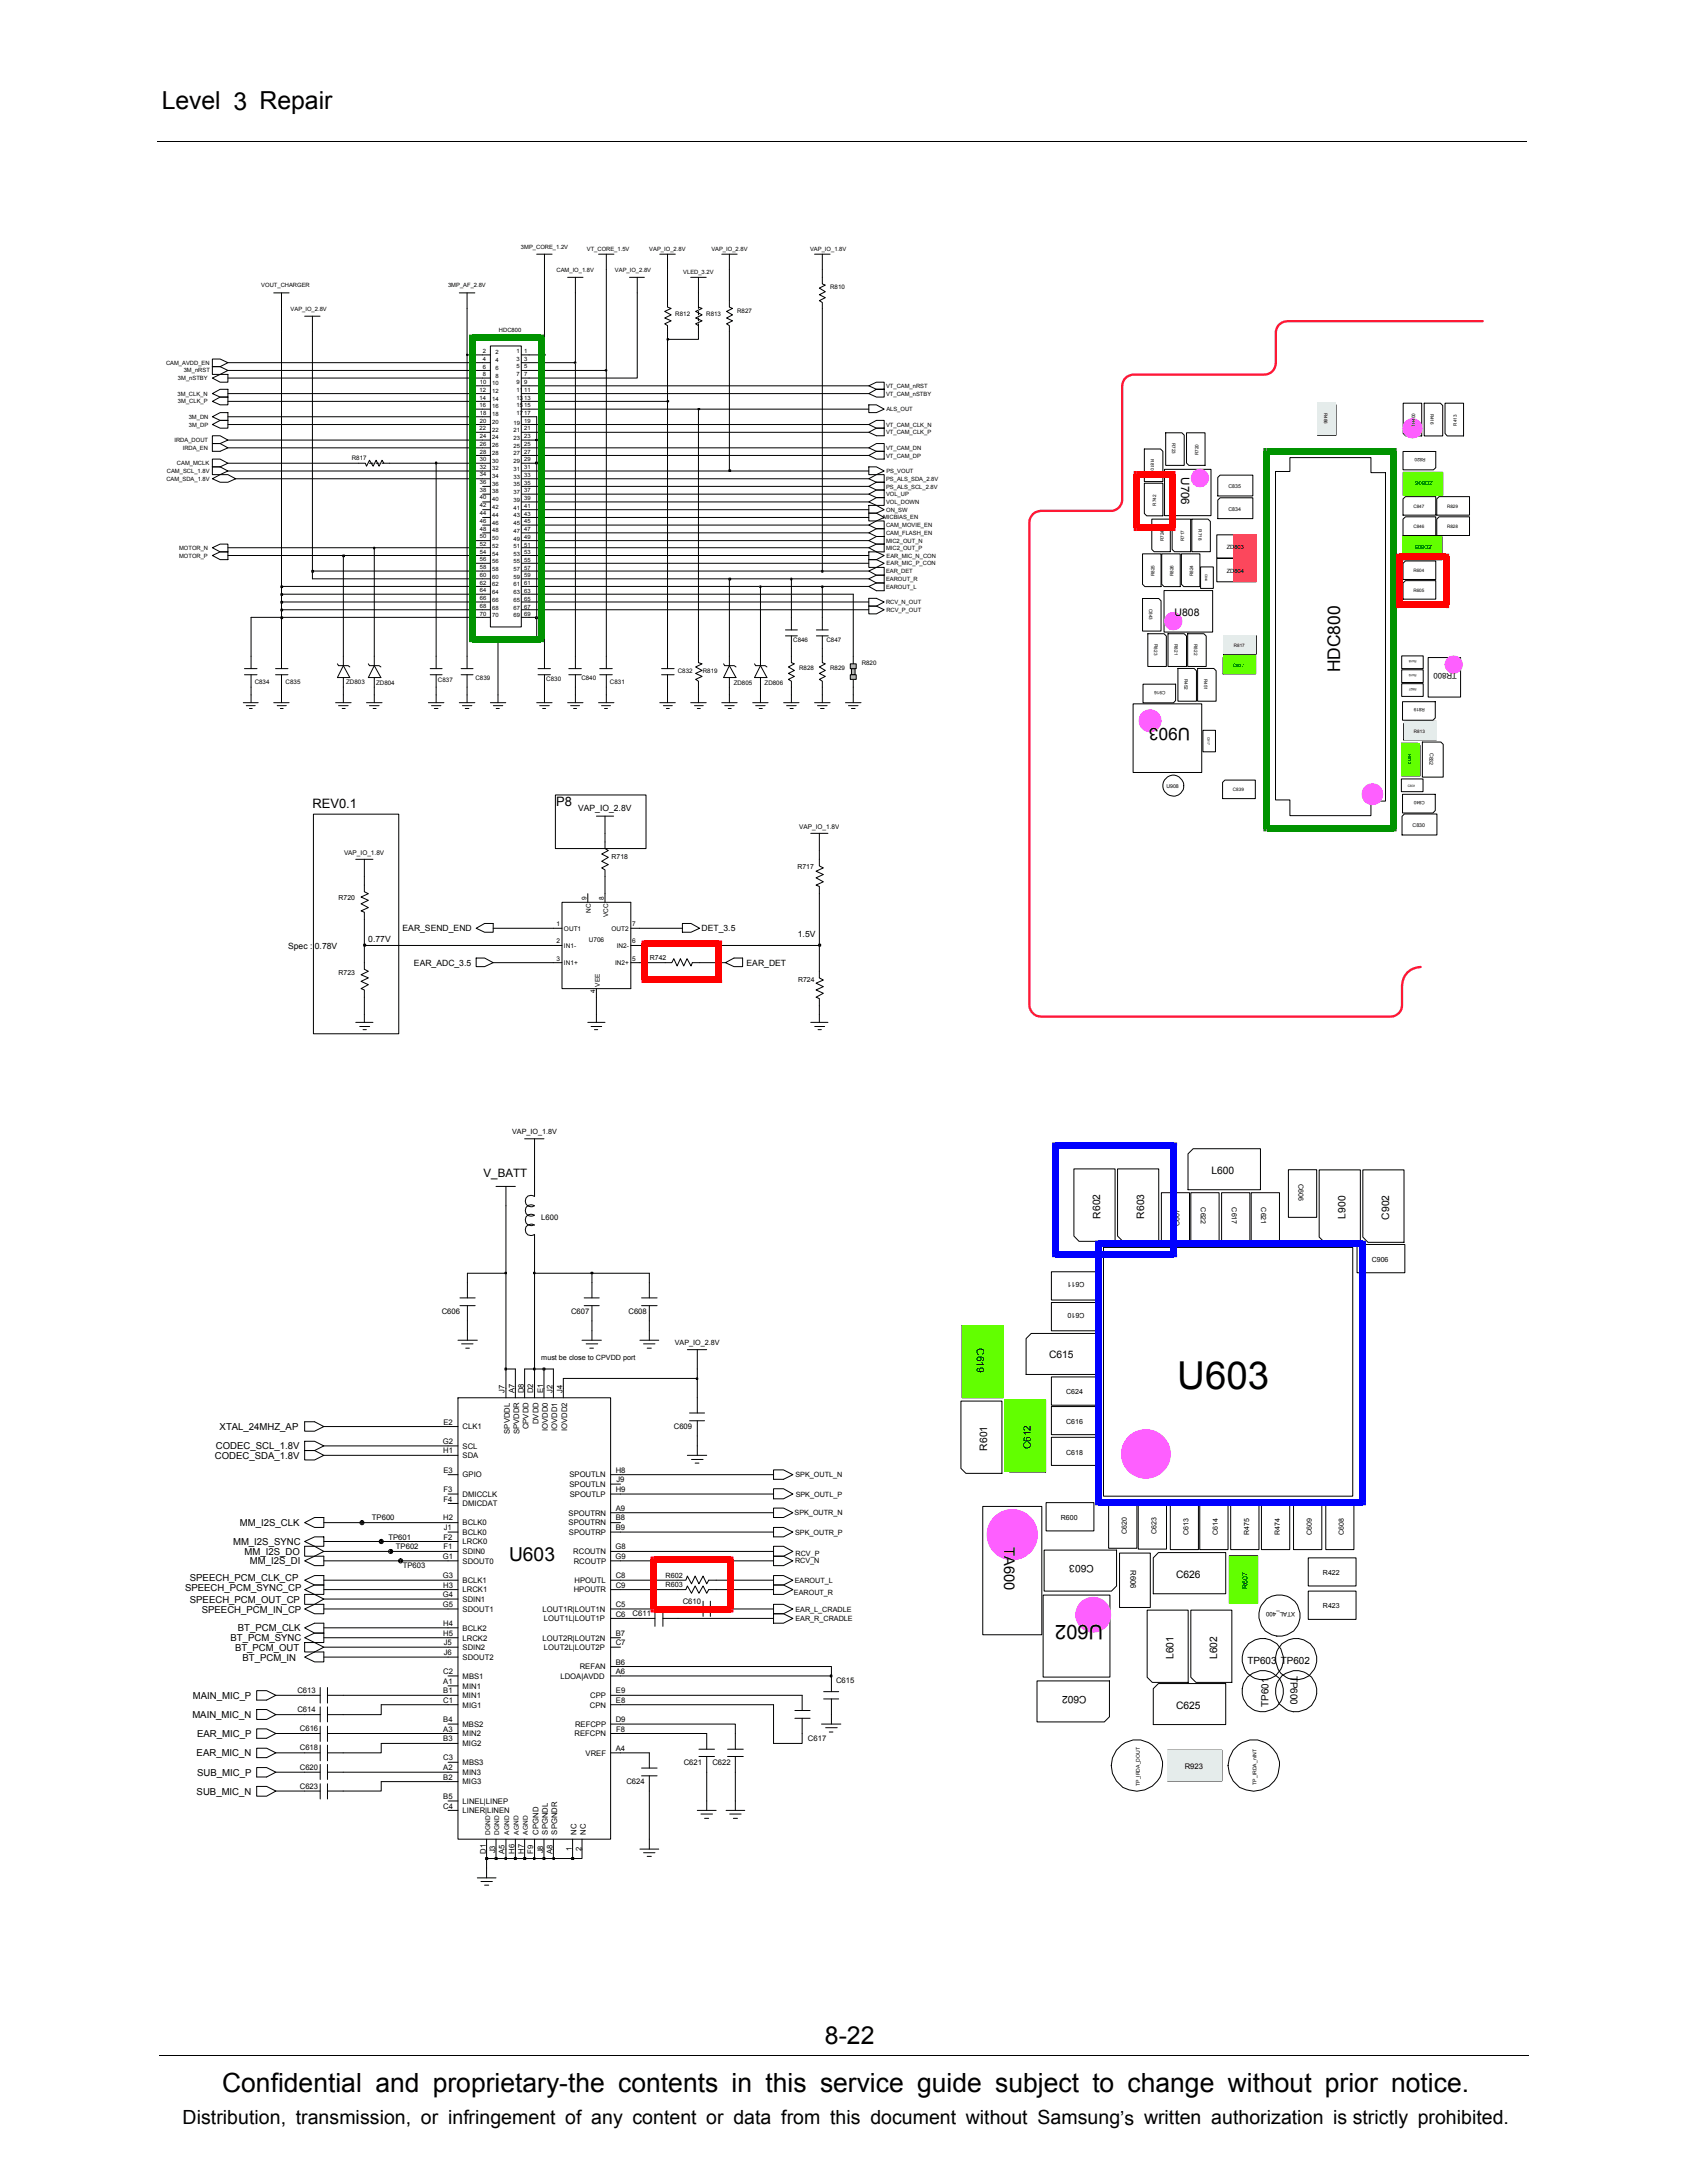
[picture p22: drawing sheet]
<svg xmlns="http://www.w3.org/2000/svg" width="216mm" height="279mm" viewBox="0 0 216 279" stroke-linecap="round" stroke-linejoin="round" font-family="sans-serif">
<defs><g id="words">
<text font-size="4.9" x="150.7" y="177.7">U603</text>
<text font-size="3.4" x="28.4" y="267.7">Confidential and proprietary-the contents in this service guide subject to change without prior notice.</text>
<g font-size="3.2">
<text x="20.7" y="14">Level 3 Repair</text>
<text x="105.6" y="261.6">8-22</text>
</g>
<text font-size="2.6" x="141.2" y="208" transform="rotate(-180 141.2 208)">U602</text>
<g font-size="2.5">
<text x="65.2" y="199.7">U603</text>
<text x="23.4" y="271.9">Distribution, transmission, or infringement of any content or data from this document without Samsung’s written authorization is strictly prohibited.</text>
</g>
<g font-size="2.2">
<text x="171.5" y="86.1" transform="rotate(-90 171.5 86.1)">HDC800</text>
<text x="152.3" y="93.2" transform="rotate(-180 152.3 93.2)">U903</text>
</g>
<text font-size="1.9" x="128.5" y="198" transform="rotate(90 128.5 198)">TA600</text>
<g font-size="1.7">
<text x="40" y="103.4">REV0.1</text>
<text x="71.2" y="103.1">P8</text>
</g>
<g font-size="1.5">
<text x="151.2" y="61.1" transform="rotate(90 151.2 61.1)">U706</text>
<text x="61.9" y="150.6">V_BATT</text>
</g>
<g font-size="1.3">
<text x="150.3" y="78.8">U808</text>
<text x="140.8" y="156" transform="rotate(-90 140.8 156)">R602</text>
<text x="146.4" y="156" transform="rotate(-90 146.4 156)">R603</text>
<text x="155" y="150.2">L600</text>
<text x="172.2" y="156" transform="rotate(-90 172.2 156)">L900</text>
<text x="177.8" y="156.1" transform="rotate(-90 177.8 156.1)">C902</text>
<text x="125" y="172.6" transform="rotate(90 125 172.6)">C619</text>
<text x="134.3" y="173.9">C615</text>
<text x="126.3" y="185.7" transform="rotate(-90 126.3 185.7)">R601</text>
<text x="131.9" y="185.5" transform="rotate(-90 131.9 185.5)">C612</text>
<text x="140" y="200.3" transform="rotate(-180 140 200.3)">C603</text>
<text x="150.5" y="201.9">C626</text>
<text x="150.2" y="212.3" transform="rotate(-90 150.2 212.3)">L601</text>
<text x="155.8" y="212.3" transform="rotate(-90 155.8 212.3)">L602</text>
<text x="159.6" y="212.9">TP603 TP602</text>
<text x="165.2" y="214.5" transform="rotate(90 165.2 214.5)">TP600</text>
<text x="139.1" y="217" transform="rotate(-180 139.1 217)">C602</text>
<text x="150.5" y="218.7">C625</text>
<text x="162.3" y="218.4" transform="rotate(-90 162.3 218.4)">TP601</text>
</g>
<g font-size="1.2">
<text x="27.6" y="185.5">CODEC_SCL_1.8V</text>
<text x="28.1" y="183">XTAL_24MHZ_AP</text>
<text x="27.5" y="186.7">CODEC_SDA_1.8V</text>
<text x="29.8" y="197.7">MM_I2S_SYNC</text>
<text x="30.7" y="195.3">MM_I2S_CLK</text>
<text x="23.7" y="203.6">SPEECH_PCM_SYNC_CP</text>
<text x="24.3" y="202.4">SPEECH_PCM_CLK_CP</text>
<text x="31.3" y="199">MM_I2S_DO</text>
<text x="32" y="200.2">MM_I2S_DI</text>
<text x="24.3" y="205.1">SPEECH_PCM_OUT_CP</text>
<text x="25.8" y="206.4">SPEECH_PCM_IN_CP</text>
<text x="30.4" y="208.8">BT_PCM_CLK</text>
<text x="29.5" y="210.1">BT_PCM_SYNC</text>
<text x="30.1" y="211.3">BT_PCM_OUT</text>
<text x="31" y="212.6">BT_PCM_IN</text>
<text x="24.6" y="219.9">MAIN_MIC_N</text>
<text x="24.7" y="217.4">MAIN_MIC_P</text>
<text x="25.2" y="224.8">EAR_MIC_N</text>
<text x="25.2" y="227.3">SUB_MIC_P</text>
<text x="25.2" y="222.3">EAR_MIC_P</text>
<text x="25.2" y="229.7">SUB_MIC_N</text>
</g>
<g font-size="1.1">
<text x="74" y="103.8">VAP_IO_2.8V</text>
<text x="51.5" y="119.2">EAR_SEND_END</text>
<text x="89.8" y="119.2">DET_3.5</text>
<text x="102.1" y="120">1.5V</text>
<text x="36.9" y="121.4">Spec : 0.78V</text>
<text x="47.1" y="120.6">0.77V</text>
<text x="53" y="123.6">EAR_ADC_3.5</text>
<text x="95.5" y="123.6">EAR_DET</text>
</g>
<g font-size="1">
<text x="186.5" y="86.1" transform="rotate(-180 186.5 86.1)">TR800</text>
<text x="69.3" y="156.1">L600</text>
<text x="56.5" y="168.2">C606</text>
<text x="73.1" y="168.2">C607</text>
<text x="80.4" y="168.2">C608</text>
<text x="64.6" y="178.2" transform="rotate(-90 64.6 178.2)">J7</text>
<text x="65.8" y="178.3" transform="rotate(-90 65.8 178.3)">A7</text>
<text x="67.1" y="178.3" transform="rotate(-90 67.1 178.3)">D8</text>
<text x="68.2" y="178.3" transform="rotate(-90 68.2 178.3)">D2</text>
<text x="69.5" y="178.3" transform="rotate(-90 69.5 178.3)">E1</text>
<text x="70.7" y="178.2" transform="rotate(-90 70.7 178.2)">J2</text>
<text x="72" y="178.2" transform="rotate(-90 72 178.2)">J4</text>
<text x="56.7" y="184.8">G2</text>
<text x="56.7" y="182.3">E2</text>
<text x="59.2" y="182.9">CLK1</text>
<text x="59.2" y="185.4">SCL</text>
<text x="65.3" y="183.5" transform="rotate(-90 65.3 183.5)">SPVDDL</text>
<text x="66.5" y="183.6" transform="rotate(-90 66.5 183.6)">SPVDDR</text>
<text x="67.6" y="182.9" transform="rotate(-90 67.6 182.9)">CPVDD</text>
<text x="68.9" y="182.3" transform="rotate(-90 68.9 182.3)">DVDD</text>
<text x="70.1" y="183.2" transform="rotate(-90 70.1 183.2)">IOVDD0</text>
<text x="71.3" y="183.2" transform="rotate(-90 71.3 183.2)">IOVDD1</text>
<text x="72.6" y="183.2" transform="rotate(-90 72.6 183.2)">IOVDD2</text>
<text x="86.2" y="182.9">C609</text>
<text x="56.7" y="186">H1</text>
<text x="56.7" y="188.5">E3</text>
<text x="56.8" y="190.9">F3</text>
<text x="59.2" y="189.1">GPIO</text>
<text x="59.2" y="186.6">SDA</text>
<text x="59.2" y="191.6">DMICCLK</text>
<text x="72.9" y="189.1">SPOUTLN</text>
<text x="72.9" y="190.3">SPOUTLN</text>
<text x="72.9" y="191.6">SPOUTLP</text>
<text x="78.8" y="188.5">H8</text>
<text x="78.8" y="190.9">H9</text>
<text x="78.9" y="189.7">J9</text>
<text x="47.6" y="194.6">TP600</text>
<text x="49.7" y="197.1">TP601</text>
<text x="56.7" y="194.6">H2</text>
<text x="56.8" y="197.1">F2</text>
<text x="56.8" y="192.2">F4</text>
<text x="56.8" y="195.9">J1</text>
<text x="59.2" y="196.4">BCLK0</text>
<text x="59.2" y="195.2">BCLK0</text>
<text x="59.2" y="197.7">LRCK0</text>
<text x="59.2" y="192.8">DMICDAT</text>
<text x="72.8" y="194">SPOUTRN</text>
<text x="72.8" y="195.2">SPOUTRN</text>
<text x="72.8" y="196.4">SPOUTRP</text>
<text x="78.8" y="193.4">A9</text>
<text x="78.8" y="194.6">B8</text>
<text x="78.8" y="195.9">B9</text>
<text x="50.7" y="198.3">TP602</text>
<text x="51.5" y="200.7">TP603</text>
<text x="56.7" y="199.5">G1</text>
<text x="56.7" y="202">G3</text>
<text x="56.7" y="203.2">H3</text>
<text x="56.8" y="198.3">F1</text>
<text x="59.2" y="200.1">SDOUT0</text>
<text x="59.2" y="202.6">BCLK1</text>
<text x="59.2" y="203.8">LRCK1</text>
<text x="59.2" y="198.9">SDIN0</text>
<text x="73.4" y="198.9">RCOUTN</text>
<text x="73.4" y="200.1">RCOUTP</text>
<text x="73.4" y="203.8">HPOUTR</text>
<text x="73.5" y="202.6">HPOUTL</text>
<text x="78.8" y="198.3">G8</text>
<text x="78.8" y="199.5">G9</text>
<text x="78.8" y="202">C8</text>
<text x="78.8" y="203.2">C9</text>
<text x="144.7" y="201" transform="rotate(90 144.7 201)">R606</text>
<text x="56.7" y="204.4">G4</text>
<text x="56.7" y="205.7">G5</text>
<text x="56.7" y="209.4">H5</text>
<text x="56.7" y="208.1">H4</text>
<text x="59.2" y="210">LRCK2</text>
<text x="59.2" y="205">SDIN1</text>
<text x="59.2" y="206.3">SDOUT1</text>
<text x="59.2" y="208.7">BCLK2</text>
<text x="69.4" y="210">LOUT2R|LOUT2N</text>
<text x="69.4" y="206.3">LOUT1R|LOUT1N</text>
<text x="69.6" y="207.5">LOUT1L|LOUT1P</text>
<text x="78.8" y="209.4">B7</text>
<text x="78.8" y="205.7">C5</text>
<text x="78.8" y="206.9">C6</text>
<text x="81" y="206.9">C611</text>
<text x="87.4" y="205.3">C610</text>
<text x="56.7" y="214.3">C2</text>
<text x="56.7" y="215.5">A1</text>
<text x="56.8" y="210.6">J5</text>
<text x="56.8" y="211.8">J6</text>
<text x="59.2" y="211.2">SDIN2</text>
<text x="59.2" y="212.5">SDOUT2</text>
<text x="59.2" y="214.9">MBS1</text>
<text x="69.6" y="211.2">LOUT2L|LOUT2P</text>
<text x="71.7" y="214.9">LDOA|AVDD</text>
<text x="74.2" y="213.7">REFAN</text>
<text x="78.8" y="214.3">A6</text>
<text x="78.8" y="213.1">B6</text>
<text x="78.8" y="210.6">C7</text>
<text x="107" y="215.4">C615</text>
<text x="38.1" y="219.1">C614</text>
<text x="38.1" y="216.6">C613</text>
<text x="38.4" y="221.6">C616</text>
<text x="56.7" y="216.7">B1</text>
<text x="56.7" y="220.4">B4</text>
<text x="56.7" y="218">C1</text>
<text x="56.7" y="221.6">A3</text>
<text x="59.2" y="217.4">MIN1</text>
<text x="59.2" y="221">MBS2</text>
<text x="59.2" y="218.5">MIG1</text>
<text x="59.2" y="216.2">MIN1</text>
<text x="73.6" y="221">REFCPP</text>
<text x="75.5" y="218.5">CPN</text>
<text x="75.5" y="217.4">CPP</text>
<text x="78.8" y="220.4">D9</text>
<text x="78.8" y="218">E8</text>
<text x="78.8" y="216.7">E9</text>
<text x="78.8" y="221.6">F8</text>
<text x="38.4" y="226.5">C620</text>
<text x="38.4" y="224">C618</text>
<text x="56.7" y="227.8">B2</text>
<text x="56.7" y="222.8">B3</text>
<text x="56.7" y="225.3">C3</text>
<text x="56.7" y="226.6">A2</text>
<text x="59.2" y="223.5">MIG2</text>
<text x="59.2" y="225.9">MBS3</text>
<text x="59.2" y="227.2">MIN3</text>
<text x="59.2" y="222.2">MIN2</text>
<text x="73.5" y="222.2">REFCPN</text>
<text x="75" y="224.7">VREF</text>
<text x="78.8" y="224.1">A4</text>
<text x="87.5" y="225.9">C621</text>
<text x="91.2" y="225.9">C622</text>
<text x="103.4" y="222.8">C617</text>
<text x="151.6" y="226.4">R923</text>
<text x="38.4" y="229">C623</text>
<text x="56.7" y="230.3">B5</text>
<text x="56.7" y="231.5">C4</text>
<text x="59.2" y="228.4">MIG3</text>
<text x="59.2" y="230.9">LINEL|LINEP</text>
<text x="59.2" y="232.1">LINER|LINEN</text>
<text x="80.2" y="228.4">C624</text>
<text x="62.2" y="237.3" transform="rotate(-90 62.2 237.3)">D1</text>
<text x="63.4" y="237.2" transform="rotate(-90 63.4 237.2)">J3</text>
<text x="64.6" y="237.3" transform="rotate(-90 64.6 237.3)">A5</text>
<text x="65.8" y="237.3" transform="rotate(-90 65.8 237.3)">H6</text>
<text x="67.1" y="237.3" transform="rotate(-90 67.1 237.3)">H7</text>
<text x="68.2" y="237.2" transform="rotate(-90 68.2 237.2)">F9</text>
<text x="68.9" y="234.8" transform="rotate(-90 68.9 234.8)">CPGND</text>
<text x="69.5" y="237.2" transform="rotate(-90 69.5 237.2)">J8</text>
<text x="70.1" y="234.8" transform="rotate(-90 70.1 234.8)">SPGNDL</text>
<text x="70.7" y="237.3" transform="rotate(-90 70.7 237.3)">A8</text>
<text x="71.3" y="234.8" transform="rotate(-90 71.3 234.8)">SPGNDR</text>
<text x="73.2" y="236.9" transform="rotate(-90 73.2 236.9)">1</text>
<text x="73.8" y="234.8" transform="rotate(-90 73.8 234.8)">NC</text>
<text x="74.4" y="236.9" transform="rotate(-90 74.4 236.9)">2</text>
<text x="75" y="234.8" transform="rotate(-90 75 234.8)">NC</text>
</g>
<g font-size=".9">
<text x="78.3" y="110">R718</text>
<text x="102.1" y="111.3">R717</text>
<text x="43.3" y="115.2">R720</text>
<text x="43.3" y="124.8">R723</text>
<text x="83.2" y="122.9">R742</text>
<text x="102.2" y="125.7">R724</text>
<text x="65.5" y="145.2">VAP_IO_1.8V</text>
<text x="153.7" y="154.5" transform="rotate(90 153.7 154.5)">C622</text>
<text x="157.6" y="154.5" transform="rotate(90 157.6 154.5)">C617</text>
<text x="161.4" y="154.5" transform="rotate(90 161.4 154.5)">C621</text>
<text x="166.2" y="151.6" transform="rotate(90 166.2 151.6)">C606</text>
<text x="151" y="156.9" transform="rotate(-90 151 156.9)">C607</text>
<text x="175.6" y="161.5">C906</text>
<text x="138.8" y="168" transform="rotate(-180 138.8 168)">C610</text>
<text x="138.8" y="164.1" transform="rotate(-180 138.8 164.1)">C611</text>
<text x="86.4" y="172.2">VAP_IO_2.8V</text>
<text x="69.3" y="174">must be close to CPVDD port</text>
<text x="136.4" y="178.4">C624</text>
<text x="136.4" y="182.2">C616</text>
<text x="101.8" y="189.1">SPK_OUTL_N</text>
<text x="101.8" y="191.6">SPK_OUTL_P</text>
<text x="136.4" y="186.2">C618</text>
<text x="101.7" y="194">SPK_OUTR_N</text>
<text x="101.7" y="196.4">SPK_OUTR_P</text>
<text x="135.8" y="194.5">R600</text>
<text x="144.2" y="196.3" transform="rotate(-90 144.2 196.3)">C620</text>
<text x="148" y="196.4" transform="rotate(-90 148 196.4)">C623</text>
<text x="152.1" y="196.4" transform="rotate(-90 152.1 196.4)">C613</text>
<text x="155.9" y="196.4" transform="rotate(-90 155.9 196.4)">C614</text>
<text x="159.9" y="196.4" transform="rotate(-90 159.9 196.4)">R475</text>
<text x="163.8" y="196.4" transform="rotate(-90 163.8 196.4)">R474</text>
<text x="167.9" y="196.4" transform="rotate(-90 167.9 196.4)">C609</text>
<text x="172" y="196.4" transform="rotate(-90 172 196.4)">C608</text>
<text x="85.2" y="201.9">R602</text>
<text x="85.2" y="203.1">R603</text>
<text x="101.7" y="202.6">EAROUT_L</text>
<text x="101.7" y="200.1">RCV_N</text>
<text x="101.8" y="199.2">RCV_P</text>
<text x="159.7" y="203.3" transform="rotate(-90 159.7 203.3)">R607</text>
<text x="169.3" y="201.6">R422</text>
<text x="101.6" y="204.1">EAROUT_R</text>
<text x="101.8" y="206.3">EAR_L_CRADLE</text>
<text x="101.8" y="207.5">EAR_R_CRADLE</text>
<text x="169.3" y="205.8">R423</text>
</g>
<g font-size=".8">
<text x="86.4" y="40.5">R812</text>
<text x="90.4" y="40.5">R813</text>
<text x="94.3" y="40">R827</text>
<text x="106.2" y="37">R810</text>
<text x="45" y="58.9">R817</text>
<text x="101.5" y="82.2">C846</text>
<text x="105.8" y="82.2">C847</text>
<text x="32.6" y="87.5">C834</text>
<text x="36.6" y="87.5">C835</text>
<text x="44.3" y="87.5">ZD803</text>
<text x="48.1" y="87.7">ZD804</text>
<text x="56" y="87.3">C837</text>
<text x="60.9" y="87.1">C839</text>
<text x="69.9" y="87.2">C830</text>
<text x="74.4" y="87.1">C840</text>
<text x="78.1" y="87.5">C831</text>
<text x="86.7" y="86.2">C832</text>
<text x="89.9" y="86.2">R819</text>
<text x="93.9" y="87.7">ZD805</text>
<text x="97.9" y="87.7">ZD806</text>
<text x="102.3" y="85.7">R828</text>
<text x="106.2" y="85.7">R829</text>
<text x="110.3" y="85.1">R820</text>
<text x="102.3" y="106.1">VAP_IO_1.8V</text>
<text x="44" y="109.4">VAP_IO_1.8V</text>
<text x="71.2" y="118.5">1</text>
<text x="72.2" y="119.1">OUT1</text>
<text x="75.1" y="115.2" transform="rotate(-90 75.1 115.2)">9</text>
<text x="75.6" y="116.8" transform="rotate(-90 75.6 116.8)">NC</text>
<text x="77.3" y="115.2" transform="rotate(-90 77.3 115.2)">8</text>
<text x="77.9" y="117.4" transform="rotate(-90 77.9 117.4)">VCC</text>
<text x="78.3" y="119.1">OUT2</text>
<text x="80.9" y="118.5">7</text>
<text x="71.2" y="123">3</text>
<text x="71.2" y="120.8">2</text>
<text x="72.2" y="123.5">IN1+</text>
<text x="72.2" y="121.3">IN1-</text>
<text x="75.4" y="120.6">U706</text>
<text x="78.7" y="123.5">IN2+</text>
<text x="78.9" y="121.3">IN2-</text>
<text x="80.9" y="123">5</text>
<text x="80.9" y="120.8">6</text>
<text x="76.2" y="127.1" transform="rotate(-90 76.2 127.1)">4</text>
<text x="76.8" y="126.3" transform="rotate(-90 76.8 126.3)">VEE</text>
<text x="165.8" y="206.3" transform="rotate(-180 165.8 206.3)">XTAL_400</text>
<text x="62.7" y="234.8" transform="rotate(-90 62.7 234.8)">DGND</text>
<text x="63.9" y="234.8" transform="rotate(-90 63.9 234.8)">DGND</text>
<text x="65.2" y="234.8" transform="rotate(-90 65.2 234.8)">AGND</text>
<text x="66.4" y="234.8" transform="rotate(-90 66.4 234.8)">AGND</text>
<text x="67.6" y="234.8" transform="rotate(-90 67.6 234.8)">AGND</text>
</g>
<g font-size=".7">
<text x="66.7" y="31.8">3MP_CORE_1.2V</text>
<text x="71.2" y="34.8">CAM_IO_1.8V</text>
<text x="75.1" y="32.1">VT_CORE_1.5V</text>
<text x="78.7" y="34.8">VAP_IO_2.8V</text>
<text x="83.1" y="32.1">VAP_IO_2.8V</text>
<text x="87.4" y="35.1">VLED_3.2V</text>
<text x="91" y="32.1">VAP_IO_2.8V</text>
<text x="103.7" y="32.1">VAP_IO_1.8V</text>
<text x="33.4" y="36.8">VOUT_CHARGER</text>
<text x="37.2" y="39.8">VAP_IO_2.8V</text>
<text x="57.3" y="36.8">3MP_AF_2.8V</text>
<text x="21.3" y="46.7">CAM_AVDD_EN</text>
<text x="23.5" y="47.7">3M_nRST</text>
<text x="61.8" y="47.2">6</text>
<text x="61.8" y="45.2">2</text>
<text x="61.8" y="46.2">4</text>
<text x="63.4" y="47.3">6</text>
<text x="63.4" y="45.3">2</text>
<text x="63.4" y="46.3">4</text>
<text x="63.9" y="42.4">HDC800</text>
<text x="66.1" y="46.2">3</text>
<text x="66.1" y="47.2">5</text>
<text x="66.1" y="45.2">1</text>
<text x="67.1" y="46.2">3</text>
<text x="67.1" y="47.2">5</text>
<text x="67.1" y="45.2">1</text>
<text x="22.7" y="50.6">3M_CLK_N</text>
<text x="22.8" y="51.6">3M_CLK_P</text>
<text x="22.8" y="48.7">3M_nSTBY</text>
<text x="24.2" y="53.6">3M_DN</text>
<text x="61.4" y="50.1">12</text>
<text x="61.4" y="51.1">14</text>
<text x="61.4" y="52.1">16</text>
<text x="61.4" y="53.1">18</text>
<text x="61.4" y="49.1">10</text>
<text x="61.8" y="48.2">8</text>
<text x="63" y="53.3">18</text>
<text x="63" y="49.3">10</text>
<text x="63" y="50.3">12</text>
<text x="63" y="51.3">14</text>
<text x="63" y="52.3">16</text>
<text x="63.4" y="48.3">8</text>
<text x="66.1" y="49.1">9</text>
<text x="66.1" y="53.1">17</text>
<text x="66.1" y="48.2">7</text>
<text x="66.1" y="50.1">11</text>
<text x="66.1" y="51.1">13 13</text>
<text x="66.1" y="52.1">15</text>
<text x="67.1" y="49.1">9</text>
<text x="67.1" y="53.1">17</text>
<text x="67.1" y="48.2">7</text>
<text x="67.1" y="50.1">11</text>
<text x="67.1" y="52.1">15</text>
<text x="113.4" y="50.6">VT_CAM_nSTBY</text>
<text x="113.4" y="49.6">VT_CAM_nRST</text>
<text x="113.4" y="52.6">ALS_OUT</text>
<text x="22.3" y="56.6">IRDA_DOUT</text>
<text x="22.6" y="59.6">CAM_MCLK</text>
<text x="23.4" y="57.6">IRDA_EN</text>
<text x="24.2" y="54.6">3M_DP</text>
<text x="61.4" y="55.1">22</text>
<text x="61.4" y="58.1">28</text>
<text x="61.4" y="56.1">24</text>
<text x="61.4" y="57.1">26</text>
<text x="61.4" y="54.1">20</text>
<text x="61.4" y="60">32</text>
<text x="61.4" y="59.1">30</text>
<text x="63" y="59.2">30</text>
<text x="63" y="56.2">24</text>
<text x="63" y="57.2">26</text>
<text x="63" y="58.2">28</text>
<text x="63" y="54.2">20</text>
<text x="63" y="55.2">22</text>
<text x="65.7" y="59.3">29</text>
<text x="65.7" y="54.3">19</text>
<text x="65.7" y="57.3">25</text>
<text x="65.7" y="58.3">27</text>
<text x="65.7" y="55.3">21</text>
<text x="65.7" y="56.3">23</text>
<text x="67.1" y="59.1">29</text>
<text x="67.1" y="54.1">19</text>
<text x="67.1" y="56.1">23</text>
<text x="67.1" y="58.1">27</text>
<text x="67.1" y="57.1">25</text>
<text x="67.1" y="55.1">21</text>
<text x="113.4" y="58.6">VT_CAM_DP</text>
<text x="113.4" y="57.6">VT_CAM_DN</text>
<text x="113.4" y="54.6">VT_CAM_CLK_N</text>
<text x="113.4" y="55.6">VT_CAM_CLK_P</text>
<text x="21.3" y="61.5">CAM_SDA_1.8V</text>
<text x="21.4" y="60.6">CAM_SCL_1.8V</text>
<text x="61.4" y="61.9">36</text>
<text x="61.4" y="62.9">38</text>
<text x="61.4" y="65.9">44</text>
<text x="61.4" y="61">34</text>
<text x="61.4" y="63.9">40</text>
<text x="61.4" y="64.9">42</text>
<text x="63" y="62.2">36</text>
<text x="63" y="63.2">38</text>
<text x="63" y="60.2">32</text>
<text x="63" y="61.2">34</text>
<text x="63" y="64.2">40</text>
<text x="63" y="65.2">42</text>
<text x="65.7" y="64.2">39</text>
<text x="65.7" y="62.3">35</text>
<text x="65.7" y="63.2">37</text>
<text x="65.7" y="60.3">31</text>
<text x="65.7" y="61.3">33</text>
<text x="65.7" y="65.2">41</text>
<text x="67.1" y="64">39</text>
<text x="67.1" y="62">35</text>
<text x="67.1" y="63">37</text>
<text x="67.1" y="66">43</text>
<text x="67.1" y="60">31</text>
<text x="67.1" y="61">33</text>
<text x="67.1" y="65">41</text>
<text x="113.4" y="64.5">VOL_DOWN</text>
<text x="113.4" y="63.5">VOL_UP</text>
<text x="113.4" y="61.5">PS_ALS_SDA_2.8V</text>
<text x="113.4" y="62.5">PS_ALS_SCL_2.8V</text>
<text x="113.4" y="65.5">ON_SW</text>
<text x="113.4" y="60.6">PS_VOUT</text>
<text x="157.2" y="65.3">C834</text>
<text x="157.2" y="62.4">C835</text>
<text x="183.4" y="61.5" transform="rotate(-180 183.4 61.5)">ZD806</text>
<text x="22.9" y="70.4">MOTOR_N</text>
<text x="22.9" y="71.4">MOTOR_P</text>
<text x="61.4" y="70.9">54</text>
<text x="61.4" y="67.9">48</text>
<text x="61.4" y="68.9">50</text>
<text x="61.4" y="69.9">52</text>
<text x="61.4" y="71.9">56</text>
<text x="61.4" y="66.9">46</text>
<text x="63" y="70.1">52</text>
<text x="63" y="71.1">54</text>
<text x="63" y="68.1">48</text>
<text x="63" y="69.1">50</text>
<text x="63" y="67.1">46</text>
<text x="63" y="66.1">44</text>
<text x="65.7" y="71.1">53</text>
<text x="65.7" y="68.2">47</text>
<text x="65.7" y="70.1">51</text>
<text x="65.7" y="69.2">49</text>
<text x="65.7" y="66.2">43</text>
<text x="65.7" y="67.2">45</text>
<text x="67.1" y="71">53</text>
<text x="67.1" y="71.9">55</text>
<text x="67.1" y="68">47</text>
<text x="67.1" y="70">51</text>
<text x="67.1" y="69">49</text>
<text x="67.1" y="67">45</text>
<text x="113" y="66.5">MICBIAS_EN</text>
<text x="113.4" y="67.5">CAM_MOVIE_EN</text>
<text x="113.4" y="68.5">CAM_FLASH_EN</text>
<text x="113.4" y="69.5">MIC2_OUT_N</text>
<text x="113.4" y="70.4">MIC2_OUT_P</text>
<text x="113.5" y="71.4">EAR_MIC_N_CON</text>
<text x="157" y="70.3">ZD803</text>
<text x="183.3" y="69.7" transform="rotate(-180 183.3 69.7)">ZD805</text>
<text x="61.4" y="73.9">60</text>
<text x="61.4" y="77.8">68</text>
<text x="61.4" y="74.8">62</text>
<text x="61.4" y="75.8">64</text>
<text x="61.4" y="76.8">66</text>
<text x="61.4" y="72.9">58</text>
<text x="63" y="74.1">60</text>
<text x="63" y="75.1">62</text>
<text x="63" y="76.1">64</text>
<text x="63" y="77">66</text>
<text x="63" y="72.1">56</text>
<text x="63" y="73.1">58</text>
<text x="65.7" y="75.1">61</text>
<text x="65.7" y="76.1">63</text>
<text x="65.7" y="77">65</text>
<text x="65.7" y="72.1">55</text>
<text x="65.7" y="73.1">57</text>
<text x="65.7" y="74.1">59</text>
<text x="67.1" y="74.9">61</text>
<text x="67.1" y="75.9">63</text>
<text x="67.1" y="76.9">65</text>
<text x="67.1" y="77.9">67</text>
<text x="67.1" y="72.9">57</text>
<text x="67.1" y="73.9">59</text>
<text x="113.4" y="74.3">EAROUT_R</text>
<text x="113.4" y="73.3">EAR_DET</text>
<text x="113.4" y="77.3">RCV_N_OUT</text>
<text x="113.4" y="75.3">EAROUT_L</text>
<text x="113.5" y="72.4">EAR_MIC_P_CON</text>
<text x="157" y="73.3">ZD804</text>
<text x="61.4" y="78.8">70</text>
<text x="63" y="78">68</text>
<text x="63" y="79">70</text>
<text x="65.7" y="79">69</text>
<text x="65.7" y="78">67</text>
<text x="67.1" y="78.9">69</text>
<text x="113.4" y="78.3">RCV_P_OUT</text>
<text x="149.3" y="100.8">U908</text>
<text x="183" y="96.4" transform="rotate(90 183 96.4)">C832</text>
<text x="180.8" y="105.8">C830</text>
<text x="145.9" y="228.6" transform="rotate(-90 145.9 228.6)">TP_IRDA_DOUT</text>
<text x="160.8" y="228.4" transform="rotate(-90 160.8 228.4)">TP_IRDA_nINT</text>
</g>
<g font-size=".6">
<text x="169.5" y="52.9" transform="rotate(90 169.5 52.9)">R486</text>
<text x="183.1" y="52.9" transform="rotate(90 183.1 52.9)">R416</text>
<text x="147.3" y="58.8" transform="rotate(90 147.3 58.8)">R810</text>
<text x="150" y="56.7" transform="rotate(90 150 56.7)">R723</text>
<text x="153.4" y="58.3" transform="rotate(-90 153.4 58.3)">R720</text>
<text x="181.1" y="54.7" transform="rotate(-90 181.1 54.7)">TH400</text>
<text x="182.4" y="58.6" transform="rotate(-180 182.4 58.6)">R820</text>
<text x="186.5" y="54.5" transform="rotate(-90 186.5 54.5)">R413</text>
<text x="148" y="64.7" transform="rotate(-90 148 64.7)">R742</text>
<text x="180.9" y="65">C847</text>
<text x="185.2" y="65">R829</text>
<text x="149" y="69.3" transform="rotate(-90 149 69.3)">R724</text>
<text x="151.5" y="69.3" transform="rotate(-90 151.5 69.3)">R717</text>
<text x="153.4" y="67.8" transform="rotate(90 153.4 67.8)">R718</text>
<text x="180.9" y="67.6">C846</text>
<text x="185.2" y="67.6">R828</text>
<text x="147.1" y="77.9" transform="rotate(90 147.1 77.9)">C843</text>
<text x="147.8" y="73.7" transform="rotate(-90 147.8 73.7)">R825</text>
<text x="150.2" y="73.7" transform="rotate(-90 150.2 73.7)">R826</text>
<text x="152.7" y="73.7" transform="rotate(-90 152.7 73.7)">R824</text>
<text x="180.9" y="73.2">R604</text>
<text x="180.9" y="75.8">R605</text>
<text x="147.7" y="82.4" transform="rotate(90 147.7 82.4)">R823</text>
<text x="150.3" y="82.4" transform="rotate(90 150.3 82.4)">R821</text>
<text x="152.8" y="82.4" transform="rotate(90 152.8 82.4)">R822</text>
<text x="157.9" y="82.8">R817</text>
<text x="149.1" y="88.4" transform="rotate(-180 149.1 88.4)">C916</text>
<text x="151.6" y="86.9" transform="rotate(90 151.6 86.9)">R452</text>
<text x="154.1" y="86.9" transform="rotate(90 154.1 86.9)">R451</text>
<text x="157.8" y="85.3">C837</text>
<text x="181" y="93.8">R813</text>
<text x="182.4" y="90.7" transform="rotate(-180 182.4 90.7)">R819</text>
<text x="157.8" y="101.3">C839</text>
<text x="180.2" y="96.5" transform="rotate(90 180.2 96.5)">R812</text>
<text x="182.4" y="102.5" transform="rotate(-180 182.4 102.5)">C840</text>
</g>
<g font-size=".4">
<text x="154.2" y="73.4" transform="rotate(90 154.2 73.4)">C844</text>
<text x="181.3" y="88.1" transform="rotate(-180 181.3 88.1)">R827</text>
<text x="181.3" y="84.5" transform="rotate(-180 181.3 84.5)">R418</text>
<text x="181.3" y="86.3" transform="rotate(-180 181.3 86.3)">R419</text>
<text x="154.5" y="94.3" transform="rotate(90 154.5 94.3)">C917</text>
<text x="180.2" y="100.7">C831</text>
</g>
</g></defs>
<path d="M20.2 18.1h175.3M68.7 32.5h2M69.7 32.5v2M27.2 61.3l1-.6h1l1 .6-1 .4h-1zM111.2 61.3l1 .4h1v1h-1l-1-.4 1-.6h1v-1h-1zM109.2 84v1M109.2 87v.9M20.4 263h175.3" fill="none" stroke="#000" stroke-width=".13"/>
<path d="M109 85.6h.4v.8h-.4z" fill="#b4b4b4"/>
<path d="M109 85.6h.4v.8h-.4z" fill="none" stroke="#000" stroke-width=".13"/>
<path d="M108.8 86.4h.8v.6h-.8z" fill="#b4b4b4"/>
<path d="M108.8 86.4h.8v.6h-.8z" fill="none" stroke="#000" stroke-width=".13"/>
<path d="M108.8 85h.8v.6h-.8z" fill="#b4b4b4"/>
<g fill="none" stroke="#000" stroke-width=".13">
<path d="M35 37.5h2M36 37.5v2M58.8 37.5h2M59.8 37.5v2M72.6 35.5h2M73.6 35.5v2M76.6 32.5h2M77.6 32.5v2M80.6 35.5h1.9M81.6 35.5v2M84.4 32.5h2M85.4 38.5v.8l.5 .2-.8 .4 .8 .4-.8 .4 .8 .4-.8 .3 .3 .3v.7"/>
<path d="M85.4 32.5v2M88.4 35.5h2M89.4 39.3l.5 .2-.9 .4 .9 .4-.9 .4 .9 .4-.9 .3 .4 .3v.7M89.4 35.5v2M89.4 38.5v1M89.4 39.9v.4M92.4 32.5h1.9M93.3 38.5v.8l.4 .2-.7 .4 .7 .4-.7 .4 .7 .4-.7 .3 .3 .3v.7M93.3 32.5v2M104.2 32.5h2M105.2 35.5v.8l.4 .2-.7 .4 .7 .4-.7 .4 .7 .4-.7 .4 .3 .2v.8M105.2 32.5v2"/>
<path d="M27.2 53.3l1-.5h1v1h-1zM27.2 51.4l1-.6h1v1h-1zM27.2 54.3l1-.5h1v1h-1zM27.2 50.4l1-.6h1v1h-1zM27.2 48.4l1-.5h1v1h-1zM27.2 55.8h1l1 .5-1 .5h-1zM27.2 59.8v.9h1l1-.4-1-.5M27.2 46.9v-.9h1l1 .4-1 .5M27.2 59.8v-1h1l1 .5-1 .5M27.2 46.9v1h1l1-.5-1-.5M27.2 56.8h1l1 .5-1 .5h-1zM27.2 59.8h1"/>
<path d="M27.2 46.9h1M39 40.5h2M40 40.5v1.9M45.9 59.3h.9l.1 .4 .4-.8 .5 .8 .3-.8 .4 .8 .4-.8 .2 .4h.8M47.3 59.3h.5M48.1 59.3h.4M48.9 59.3h.2M55.8 59.3v26.3M59.8 45.4v40.2M61.8 58.3h1M61.8 56.3h1M61.8 54.3h1"/>
<path d="M61.8 52.4h1M61.8 50.4h1M61.8 48.4h1M61.8 46.4h1M61.8 59.3h1M61.8 57.3h1M61.8 55.3h1M61.8 53.3h1M61.8 51.4h1M61.8 49.4h1M61.8 47.4h1M61.8 45.4h1"/>
<path d="M62.8 44.3h3.9v35.9h-3.9zM66.7 59.3h1M66.7 57.3h1M66.7 55.3h1M66.7 53.3h1M66.7 51.4h1M66.7 49.4h1M66.7 47.4h1M66.7 45.4h1M66.7 58.3h1M66.7 56.3h1M66.7 54.3h1"/>
<path d="M66.7 52.4h1M66.7 50.4h1M66.7 48.4h1M66.7 46.4h1M69.7 45.4v40.2M73.6 46.4v39.2M77.6 47.4v38.2M85.4 51.4v34.2M89.4 52.4v32.4l.5 .2-.9 .4 .9 .4-.9 .4 .9 .4-.9 .4 .4 .2v2.7M89.4 40.7v.4M89.4 41.4v.3M111.2 51.8h1l1 .6-1 .4h-1z"/>
<path d="M111.2 59.8h1l1 .5-1 .4h-1zM111.2 57.3l1-.5h1v1h-1zM111.2 55.3l1-.5h1v1h-1zM111.2 54.3l1-.5h1v1h-1zM111.2 49.4l1 .4h1v1h-1l-1-.4 1-.6h1v-.9h-1zM111.2 58.3l1-.5h1v1h-1zM27.2 70.1l1-.5h1v1h-1zM27.2 71.1l1-.5h1v1h-1zM32.1 79v6.6M36 79v6.6M43.9 71.1v14.1M47.9 70.1v15.1"/>
<path d="M60.8 72.1v9.9h2.9v7.9M61.8 65.2h1M61.8 68.2h1M61.8 67.2h1M61.8 64.2h1M61.8 78h1M61.8 76.1h1M61.8 74.1h1M61.8 72.1h1M61.8 70.1h1M61.8 62.3h1M61.8 60.3h1"/>
<path d="M61.8 66.2h1M61.8 63.2h1M61.8 79h1M61.8 77h1M61.8 75.1h1M61.8 73.1h1M61.8 71.1h1M61.8 69.2h1M61.8 61.3h1M66.7 65.2h1M66.7 68.2h1M66.7 67.2h1"/>
<path d="M66.7 63.2h1M66.7 77h1M66.7 75.1h1M66.7 73.1h1M66.7 71.1h1M66.7 69.2h1M66.7 61.3h1M66.7 66.2h1M66.7 64.2h1M66.7 79h1M66.7 78h1M66.7 76.1h1"/>
<path d="M66.7 74.1h1M66.7 72.1h1M66.7 70.1h1M66.7 62.3h1M66.7 60.3h1M93.3 74.1v11.1M97.3 75.1v10.1M101.3 79v1.6M105.2 79v1.6M109.2 76.1v7.9M111.2 64.7h1l1 .5-1 .5h-1zM111.2 70.6h1l1 .5-1 .5h-1z"/>
<path d="M111.2 77.6h1l1 .4-1 .6h-1zM111.2 71.6h1l1 .5-1 .5h-1zM111.2 76.6h1l1 .4-1 .6h-1zM111.2 70.1l1-.5h1v1h-1zM111.2 67.2l1-.5h1v1h-1zM111.2 65.7h1l1 .5-1 .5h-1zM111.2 74.1l1-.5h1v1h-1zM111.2 75.1l1-.5h1v1h-1zM111.2 73.1l1-.5h1v1h-1zM111.2 68.2l1-.5h1v1h-1zM111.2 69.2l1-.5h1v.9h-1zM111.2 64.2l1-.5h1v1h-1z"/>
<path d="M111.2 63.2l1-.5h1v1h-1zM31.1 89.9h1.9M31.3 86.4h1.6M31.3 85.6h1.6M31.5 90.3h1.2M31.9 90.7h.4M32.1 86.4v3.5M35 89.9h2M35.3 85.6h1.6M35.3 86.4h1.6M35.5 90.3h1.1M35.9 90.7h.3"/>
<path d="M36 86.4v3.5M42.9 89.9h2M43.2 85l.1 .2h1.3l.2 .2M43.3 90.3h1.3M43.8 90.7h.4M43.9 85.2l.9 1.5h-1.6zM43.9 86.7v3.2M46.9 89.9h2M47.1 85l.2 .2h1.2l.2 .2M47.3 90.3h1.2M47.8 90.7h.3M47.9 85.2l.8 1.5h-1.6z"/>
<path d="M47.9 86.7v3.2M54.8 89.9h2M55.1 86.4h1.5M55.1 85.6h1.5M55.2 90.3h1.2M55.6 90.7h.4M55.8 86.4v3.5M58.8 89.9h2M59 85.6h1.5M59 86.4h1.5M59.2 90.3h1.2M59.5 90.7h.5"/>
<path d="M59.8 86.4v3.5M62.8 89.9h1.9M63.1 90.3h1.2M63.5 90.7h.4M68.7 89.9h2M68.9 85.6h1.5M68.9 86.4h1.5M69.1 90.3h1.2M69.4 90.7h.4M69.7 86.4v3.5M72.6 89.9h2M72.8 86.4h1.6"/>
<path d="M72.8 85.6h1.6M73 90.3h1.2M73.4 90.7h.4M73.6 86.4v3.5M76.6 89.9h2M76.8 85.6h1.6M76.8 86.4h1.6M77 90.3h1.1M77.4 90.7h.3M77.6 86.4v3.5M84.4 89.9h2M84.7 86.4h1.6"/>
<path d="M84.7 85.6h1.6M84.9 90.3h1.1M85.3 90.7h.4M85.4 86.4v3.5M88.4 89.9h2M88.9 90.3h1.1M89.2 90.7h.4M92.4 89.9h1.9M92.6 85l.2 .2h1.2l.2 .2M92.8 90.3h1.2M93.2 90.7h.4M93.3 86.7v3.2"/>
<path d="M93.3 85.2l.9 1.5h-1.6zM96.3 89.9h2M96.6 85l.1 .2h1.2l.2 .2M96.7 90.3h1.2M97.2 90.7h.4M97.3 85.2l.8 1.5h-1.5zM97.3 86.7v3.2M100.3 89.9h2M100.5 80.6h1.5M100.5 81.4h1.5M100.7 90.3h1.2M101.1 90.7h.4"/>
<path d="M101.3 81.4v3.4l.4 .2-.8 .4 .8 .4-.8 .4 .8 .4-.8 .4 .4 .2v2.7M104.2 89.9h2M104.5 80.6h1.5M104.5 81.4h1.5M104.6 90.3h1.3M105 90.7h.5M105.2 81.4v3.4l.4 .2-.7 .4 .7 .4-.7 .4 .7 .4-.7 .4 .3 .2v2.7M108.2 89.9h2M108.6 90.3h1.2M108.8 85h.8v.6h-.8zM109 90.7h.4M109.2 87.9v2"/>
</g>
<path d="M63.7 81.9h.1v.2h-.1z" fill="#c4c4c4"/>
<path d="M32.1 79h3.9M68.7 79v3h-5M63.7 81.9h.1v.2h-.1z" fill="none" stroke="#000" stroke-width=".13"/>
<path d="M35.9 79h.3v.2h-.3z" fill="#c4c4c4"/>
<path d="M35.9 79h.3v.2h-.3zM36 78v1h25.8M67.7 79h1" fill="none" stroke="#000" stroke-width=".13"/>
<path d="M68.5 79h.3v.2h-.3z" fill="#c4c4c4"/>
<path d="M68.7 59.3v19.7M68.5 79h.3v.2h-.3zM101.3 74.1v4.9M105.2 75.1v3.9" fill="none" stroke="#000" stroke-width=".13"/>
<path d="M35.9 78h.3v.2h-.3z" fill="#c4c4c4"/>
<path d="M35.9 78h.3v.2h-.3zM36 77v1h25.8M67.7 78h43.5" fill="none" stroke="#000" stroke-width=".13"/>
<path d="M35.9 77h.3v.2h-.3z" fill="#c4c4c4"/>
<path d="M35.9 77h.3v.2h-.3zM36 76.1v.9h25.8M67.7 77h43.5" fill="none" stroke="#000" stroke-width=".13"/>
<path d="M35.9 76h.3v.2h-.3z" fill="#c4c4c4"/>
<path d="M35.9 76h.3v.2h-.3zM36 75.1v1h25.8M67.7 76.1h41.5" fill="none" stroke="#000" stroke-width=".13"/>
<path d="M35.9 75h.3v.2h-.3z" fill="#c4c4c4"/>
<path d="M36 42.4v32.7h25.8M35.9 75h.3v.2h-.3zM67.7 75.1h29.6" fill="none" stroke="#000" stroke-width=".13"/>
<path d="M97.2 75h.2v.2h-.2z" fill="#c4c4c4"/>
<path d="M97.2 75h.2v.2h-.2zM97.3 75.1h7.9" fill="none" stroke="#000" stroke-width=".13"/>
<path d="M105.2 75h.1v.2h-.1z" fill="#c4c4c4"/>
<path d="M40 73.1v1h21.8M67.7 74.1h25.6M105.2 75h.1v.2h-.1zM105.2 75.1h6" fill="none" stroke="#000" stroke-width=".13"/>
<path d="M93.3 74h.2v.2h-.2z" fill="#c4c4c4"/>
<path d="M93.3 74h.2v.2h-.2zM93.3 74.1h8" fill="none" stroke="#000" stroke-width=".13"/>
<path d="M101.2 74h.1v.2h-.1z" fill="#c4c4c4"/>
<path d="M101.2 74h.1v.2h-.1zM101.3 74.1h9.9" fill="none" stroke="#000" stroke-width=".13"/>
<path d="M39.9 73h.2v.2h-.2z" fill="#c4c4c4"/>
<path d="M40 42.4v30.7h21.8M39.9 73h.2v.2h-.2zM67.7 73.1h37.5" fill="none" stroke="#000" stroke-width=".13"/>
<path d="M105.2 73h.1v.2h-.1z" fill="#c4c4c4"/>
<path d="M105.2 39.5v33.6h6M105.2 73h.1v.2h-.1z" fill="none" stroke="#000" stroke-width=".13"/>
<path d="M60.7 72h.2v.2h-.2z" fill="#c4c4c4"/>
<path d="M29.2 71.1h14.7M60.7 72h.2v.2h-.2zM60.8 69.2v2.9h1M67.7 72.1h43.5" fill="none" stroke="#000" stroke-width=".13"/>
<path d="M43.9 71h.2v.2h-.2z" fill="#c4c4c4"/>
<path d="M29.2 70.1h18.7M43.9 71h.2v.2h-.2zM43.9 71.1h17.9M67.7 71.1h43.5" fill="none" stroke="#000" stroke-width=".13"/>
<path d="M47.8 70h.2v.3h-.2z" fill="#c4c4c4"/>
<path d="M47.8 70h.2v.3h-.2zM47.9 70.1h13.9M67.7 70.1h43.5" fill="none" stroke="#000" stroke-width=".13"/>
<path d="M60.7 69h.2v.3h-.2z" fill="#c4c4c4"/>
<g fill="none" stroke="#000" stroke-width=".13">
<path d="M60.8 58.3v10.9h1M29.2 60.3h32.6M30.2 61.3h31.6M60.7 69h.2v.3h-.2zM67.7 68.2h43.5M67.7 66.2h43.5M67.7 64.2h43.5M67.7 62.3h43.5M67.7 69.2h43.5M67.7 67.2h43.5M67.7 65.2h43.5M67.7 63.2h43.5"/>
<path d="M67.7 61.3h43.5M67.7 60.3h25.6"/>
</g>
<path d="M93.3 60.1h.2v.2h-.2z" fill="#c4c4c4"/>
<path d="M29.2 59.3h16.7M49.9 59.3h5.9M93.3 42.4v17.9h17.9M93.3 60.1h.2v.2h-.2z" fill="none" stroke="#000" stroke-width=".13"/>
<path d="M55.7 59.1h.2v.3h-.2z" fill="#c4c4c4"/>
<path d="M55.7 59.1h.2v.3h-.2zM55.8 59.3h6M67.7 59.3h1" fill="none" stroke="#000" stroke-width=".13"/>
<path d="M68.5 59.1h.3v.3h-.3z" fill="#c4c4c4"/>
<path d="M68.5 59.1h.3v.3h-.3zM68.7 56.3v3" fill="none" stroke="#000" stroke-width=".13"/>
<path d="M60.7 58.1h.2v.3h-.2z" fill="#c4c4c4"/>
<path d="M29.2 57.3h32.6M29.2 56.3h32.6M60.7 58.1h.2v.3h-.2zM60.8 55.3v3h1M67.7 58.3h43.5M67.7 57.3h43.5M67.7 56.3h1" fill="none" stroke="#000" stroke-width=".13"/>
<path d="M68.5 56.2h.3v.2h-.3z" fill="#c4c4c4"/>
<path d="M68.5 56.2h.3v.2h-.3zM68.7 53.3v3" fill="none" stroke="#000" stroke-width=".13"/>
<path d="M60.7 55.2h.2v.2h-.2z" fill="#c4c4c4"/>
<path d="M29.2 54.3h32.6M29.2 53.3h32.6M60.7 55.2h.2v.2h-.2zM60.8 52.4v2.9h1M67.7 55.3h43.5M67.7 54.3h43.5M67.7 53.3h1" fill="none" stroke="#000" stroke-width=".13"/>
<path d="M60.7 52.3h.2v.1h-.2z" fill="#c4c4c4"/>
<path d="M60.7 52.3h.2v.1h-.2zM60.8 49.4v3h1M67.7 52.4h21.7" fill="none" stroke="#000" stroke-width=".13"/>
<path d="M89.3 52.3h.3v.1h-.3z" fill="#c4c4c4"/>
<path d="M29.2 51.4h32.6M67.7 51.4h17.7M89.3 52.3h.3v.1h-.3zM89.4 52.4h21.8" fill="none" stroke="#000" stroke-width=".13"/>
<path d="M85.4 51.3h.2v.1h-.2z" fill="#c4c4c4"/>
<path d="M81.6 37.5v10.9h-13.9M29.2 50.4h32.6M29.2 48.4h32.6M29.2 47.4h32.6M60.8 49.4h1M67.7 50.4h43.5M67.7 49.4h43.5M67.7 47.4h9.9M85.4 51.3h.2v.1h-.2zM85.4 43.4v8" fill="none" stroke="#000" stroke-width=".13"/>
<path d="M77.4 47.3h.3v.2h-.3z" fill="#c4c4c4"/>
<path d="M77.6 34.5v12.9M29.2 46.4h32.6M67.7 46.4h5.9M77.4 47.3h.3v.2h-.3z" fill="none" stroke="#000" stroke-width=".13"/>
<path d="M73.5 46.3h.2v.2h-.2z" fill="#c4c4c4"/>
<path d="M73.6 37.5v8.9M73.5 46.3h.2v.2h-.2z" fill="none" stroke="#000" stroke-width=".13"/>
<path d="M59.7 45.3h.2v.2h-.2z" fill="#c4c4c4"/>
<path d="M59.8 39.5v5.9h2M59.7 45.3h.2v.2h-.2zM67.7 45.4h2" fill="none" stroke="#000" stroke-width=".13"/>
<path d="M69.5 45.3h.3v.2h-.3z" fill="#c4c4c4"/>
<path d="M69.7 34.5v10.9M69.5 45.3h.3v.2h-.3z" fill="none" stroke="#000" stroke-width=".13"/>
<path d="M85.4 43.3h.2v.2h-.2z" fill="#c4c4c4"/>
<path d="M36 39.5v2.9M85.4 34.5v4M89.4 37.5v1M93.3 34.5v4M105.2 34.5v1M85.4 43.3h.2v.2h-.2zM85.4 42.4v1h4v-1" fill="none" stroke="#000" stroke-width=".13"/>
<g fill="#009300">
<path d="M60 42.8v.4h.8v.4h-.4v-.8z" fill-rule="evenodd"/>
<path d="M69.3 42.8h.4v.4h-.8v.4h.4z" fill-rule="evenodd"/>
<path d="M68.9 81.4v.4h.8v.4h-.4v-.8z" fill-rule="evenodd"/>
<path d="M60 81.8h.8v-.4h-.4v.8h-.4z" fill-rule="evenodd"/>
</g>
<g fill="#009300">
<path d="M60.4 42.8h8.9v.8h-8.9z"/>
<path d="M68.9 43.2h.8v38.6h-.8z"/>
<path d="M60.4 81.4h8.9v.8h-8.9z"/>
<path d="M60 43.2h.8v38.6h-.8z"/>
</g>
<path d="M189.8 41.1h-25a1.48 1.48 0 0 0-1.5 1.5v3.9a1.48 1.48 0 0 1-1.5 1.4h-16.7a1.5 1.5 0 0 0-1.5 1.5v14.5a1.51 1.51 0 0 1-1.2 1.5h-9.2a1.48 1.48 0 0 0-1.5 1.5v61.7a1.52 1.52 0 0 0 1.5 1.5h44.7a1.45 1.45 0 0 0 1.5-1.5v-2.4a2.38 2.38 0 0 1 2.4-2.4" fill="none" stroke="#ff1834" stroke-width=".3"/>
<g fill="none" stroke="#000" stroke-width=".13">
<path d="M146.5 57.5h2l.3 .3v3.8h-2.3zM149.2 55.4h2.1l.3 .3v3.9h-2.4zM151.8 55.4h2.4v4.2h-2.1l-.3-.3zM168.6 51.5h2.1l.3 .3v3.9h-2.4zM179.6 57.8h4.1v2.1l-.2 .2h-3.9zM179.6 51.6h2.3v4.2h-2l-.3-.3zM182.3 51.6h2l.3 .3v3.9h-2.3zM184.9 51.6h2.4v4.2h-2.1l-.3-.3zM146.2 76.6h2.1l.3 .3v3.9h-2.4zM146.2 70.9h2.4v4.2h-2.1l-.3-.3zM146.5 61.8h2.3v4.2h-2.1l-.2-.3zM147.4 66.4h2.4v4.2h-2.1l-.3-.3z"/>
<path d="M148.7 70.9h2.3v4.2h-2l-.3-.3zM149 75.6h6.2v5.3h-6.2zM149 60.1h6v5.9h-6zM150 66.4h2.4v4.2h-2.1l-.3-.3zM151.2 70.9h2.4v4.2h-2.1l-.3-.3zM152.5 66.4h2.1l.3 .3v3.9h-2.4zM153.6 72.6h1.7v2.7h-1.7zM155.7 68.5h5.1v2.9h-5.1zM155.7 71.5h5.1v3h-5.1zM156.1 63.7h4.2v2.7h-4.4v-2.4zM156.1 60.8h4.2v2.7h-4.4v-2.4zM163.2 60.3h1.9v-1.7h10.4v1.9h1.8v42h-1.8v1.9h-10.4v-2h-1.9z"/>
<path d="M179.5 68.7h5.1v2.9h-5.1zM179.6 66.4l.3-.3h3.8v2.4h-4.1zM179.6 63.9l.3-.3h3.8v2.3h-4.1zM179.6 72.1l.3-.3h3.8v2.4h-4.1zM179.6 74.6l.3-.3h3.8v2.4h-4.1zM179.6 60.5h5v2.9h-5zM183.9 63.9l.3-.3h3.9v2.3h-4.2zM184.2 66.1h3.9v2.4h-4.2v-2.1zM145 90.1h8.8v8.8h-8.8zM146.3 87.6h4.2v2.1l-.3 .3h-3.9zM146.9 81.1h2.1l.3 .3v3.9h-2.4zM149.5 81.1h2.1l.2 .3v3.9h-2.3z"/>
<path d="M150.7 85.6h2.1l.3 .3v3.8h-2.4zM152 81.1h2.1l.3 .3v3.9h-2.4zM153.3 85.6h2l.3 .3v3.8h-2.3zM153.9 93.5h1.7v2.7h-1.7zM156.6 81.6l.3-.2h3.9v2.3h-4.2zM156.8 83.9h3.9v2.4h-4.2v-2.1zM179.3 99.7h2.8v1.6h-2.8zM179.4 95.1h2l.3 .3v3.9h-2.3zM179.4 83.9h2.7v1.7h-2.7zM179.4 85.7h2.7v1.7h-2.7zM179.4 87.5h2.7v1.6h-2.7zM179.5 89.8h4.2v2.1l-.3 .3h-3.9z"/>
<path d="M179.6 92.6l.3-.3h3.9v2.4h-4.2zM182 95h2.4l.3 .3v4.2h-2.7zM182.8 84.2h4.1v5h-4.1zM156.5 100.1l.3-.3h3.9v2.4h-4.2zM179.4 104.5l.3-.3h4.2v2.7h-4.5zM179.5 101.7h4.2v2l-.3 .4h-3.9z"/>
<circle cx="150.2" cy="100.6" r="1.33"/>
</g>
<path d="M156.5 83.9h4.2v2.4h-4.2z" fill="#62ff00"/>
<circle cx="175.7" cy="101.6" r="1.41" fill="#fe5fff"/>
<path d="M168.6 51.5h2.4v4.2h-2.4z" fill="#e5eceb"/>
<path d="M179.4 95.1h2.3v4.2h-2.3z" fill="#62ff00"/>
<g fill="#e5eceb">
<path d="M179.6 92.3h4.2v2.4h-4.2z"/>
<path d="M156.6 81.3h4.2v2.4h-4.2z"/>
</g>
<g fill="#fe5fff">
<circle cx="180.8" cy="54.8" r="1.31"/>
<circle cx="186" cy="85.1" r="1.19"/>
<circle cx="153.6" cy="61.2" r="1.19"/>
<circle cx="150.2" cy="79.5" r="1.19"/>
<circle cx="147.2" cy="92.3" r="1.48"/>
</g>
<g fill="#ff3e44">
<path d="M157.8 68.5h3v2.9h-3z"/>
<path d="M157.8 71.5h3v3h-3z"/>
</g>
<g fill="#62ff00">
<path d="M179.5 68.7h5.1v2.9h-5.1z"/>
<path d="M179.6 60.5h5v2.9h-5z"/>
</g>
<g fill="#009300">
<path d="M161.7 57.3h.4v.8h.4v-.4h-.8z" fill-rule="evenodd"/>
<path d="M178.3 57.3h.4v.4h-.8v.4h.4z" fill-rule="evenodd"/>
<path d="M177.9 105.6h.4v.8h.4v-.4h-.8z" fill-rule="evenodd"/>
<path d="M162.1 105.6h.4v.4h-.8v.4h.4z" fill-rule="evenodd"/>
</g>
<g fill="#009300">
<path d="M162.1 57.3h16.2v.8h-16.2z"/>
<path d="M177.9 57.7h.8v48.3h-.8z"/>
<path d="M162.1 105.6h16.2v.8h-16.2z"/>
<path d="M161.7 57.7h.8v48.3h-.8z"/>
</g>
<g fill="#f00">
<path d="M145.1 60.3h.4v.8h.4v-.4h-.8z" fill-rule="evenodd"/>
<path d="M150 60.3h.4v.4h-.8v.4h.4z" fill-rule="evenodd"/>
<path d="M149.6 67.2v.4h.8v.4h-.4v-.8z" fill-rule="evenodd"/>
<path d="M145.5 67.2v.8h-.4v-.4h.8v-.4z" fill-rule="evenodd"/>
<path d="M178.6 70.9h.4v.8h.5v-.4h-.9z" fill-rule="evenodd"/>
<path d="M185.1 70.9h.4v.4h-.8v.4h.4z" fill-rule="evenodd"/>
<path d="M184.7 77v.4h.8v.4h-.4v-.8z" fill-rule="evenodd"/>
<path d="M179 77h.5v.4h-.9v.4h.4z" fill-rule="evenodd"/>
</g>
<g fill="#f00">
<path d="M145.5 60.3h4.5v.8h-4.5z"/>
<path d="M149.6 60.7h.8v6.9h-.8z"/>
<path d="M145.5 67.2h4.5v.8h-4.5z"/>
<path d="M145.1 60.7h.8v6.9h-.8z"/>
<path d="M179 70.9h6.1v.8h-6.1z"/>
<path d="M184.7 71.3h.8v6.1h-.8z"/>
<path d="M179 77h6.1v.8h-6.1z"/>
<path d="M178.6 71.3h.9v6.1h-.9z"/>
</g>
<g fill="none" stroke="#000" stroke-width=".13">
<path d="M45.5 110h2.2M46.6 113.3v.8l.5 .3-.9 .4 .9 .4-.9 .5 .9 .5-.9 .4 .4 .2v.9M46.6 110v2.2M60.9 118.8l1.1-.6h1.1v1.1h-1.1zM70.8 118.8h1.1M71.9 115.5h8.8v11h-8.8zM75.2 114.4v1.1M76.3 104.5h2.2M77.4 107.8v.8l.5 .3-.9 .4 .9 .4-.9 .5 .9 .5-.9 .4 .4 .2v.9M77.4 104.5v2.2M77.4 114.4v1.1M80.7 118.8h1.1"/>
<path d="M87.3 118.2h1.1l1.1 .6-1.1 .5h-1.1zM103.8 106.7h2.2M104.9 110v.8l.5 .3-1 .4 1 .4-1 .5 1 .5-1 .4 .5 .2v.9M104.9 106.7v2.2M45.5 130.9h2.2M46 131.4h1.3M46.5 131.8h.4M46.6 121v3.1l.5 .2-.9 .5 .9 .4-.9 .4 .9 .4-.9 .5 .4 .2v4.2M60.9 122.6h1.1l1.1 .6-1.1 .5h-1.1zM63.1 123.2h8.8M70.8 121h1.1M75.2 130.9h2.2"/>
<path d="M75.6 131.4h1.4M76.1 131.8h.4M76.3 126.5v4.4M80.7 123.2h5.3l.2-.5 .5 .9 .4-.9 .4 .9 .4-.9 .5 .9 .2-.4h4.2M80.7 121h1.1M92.8 123.2l1.1-.6h1.1v1.1h-1.1zM103.8 130.9h2.2M104.3 131.4h1.2M104.7 131.8h.4M104.9 121v4.2l.5 .2-1 .4 1 .5-1 .4 1 .4-1 .5 .5 .2v3.1"/>
</g>
<path d="M46.5 120.8h.3v.3h-.3z" fill="#c4c4c4"/>
<path d="M46.6 117.7v3.3h24.2M46.5 120.8h.3v.3h-.3zM81.8 121h23.1" fill="none" stroke="#000" stroke-width=".13"/>
<path d="M104.8 120.8h.2v.3h-.2z" fill="#c4c4c4"/>
<path d="M40.1 104.2h10.9v28.1h-10.9zM46.6 112.2v1.1M63.1 118.8h7.7M71.1 101.7h11.6v6.9h-11.6zM77.4 106.7v1.1M77.4 112.2v2.2M81.8 118.8h5.5M104.9 108.9v1.1M104.9 114.4v6.6M104.8 120.8h.2v.3h-.2z" fill="none" stroke="#000" stroke-width=".13"/>
<g fill="#f00">
<path d="M82.1 120.4h.4v.8h.4v-.4h-.8z" fill-rule="evenodd"/>
<path d="M92 120.4h.4v.4h-.8v.4h.4z" fill-rule="evenodd"/>
<path d="M91.6 125v.4h.8v.4h-.4v-.8z" fill-rule="evenodd"/>
<path d="M82.1 125.4h.8v-.4h-.4v.8h-.4z" fill-rule="evenodd"/>
</g>
<g fill="#f00">
<path d="M82.5 120.4h9.5v.8h-9.5z"/>
<path d="M91.6 120.8h.8v4.6h-.8z"/>
<path d="M82.5 125h9.5v.8h-9.5z"/>
<path d="M82.1 120.8h.8v4.6h-.8z"/>
</g>
<g fill="none" stroke="#000" stroke-width=".13">
<path d="M63.5 151.8h2.5M64.7 151.8v2.5M67.1 145.8h2.5M68.4 155.6a.73 .73 0 0 0-1.2 .5 .73 .73 0 0 0 1.2 .6M68.4 156.8a.73 .73 0 0 0-1 .1 .73 .73 0 0 0 0 1 .73 .73 0 0 0 1 .1M68.4 154.3a.73 .73 0 0 0-1 .1 .73 .73 0 0 0 0 1 .73 .73 0 0 0 1 .1M68.4 150.6v2.5a.73 .73 0 0 0-1 .1 .73 .73 0 0 0 0 1 .73 .73 0 0 0 1 .1M68.4 145.8v2.4M68.4 158v2.5M58.6 171.5h2.5M58.6 178.9v.1M58.6 178.9h19.5v56.5h-19.5z"/>
<path d="M58.9 167.1h1.9M58.9 166.1h1.9M59.1 172h1.4M59.6 172.6h.5M59.8 164.2v1.9M59.8 167.1v2M59.8 170.3v1.2M64.7 177.7v1.2M66 177.7v1.2M67.1 177.7v1.2M68.4 177.7v1.2M69.6 177.7v1.2"/>
<path d="M70.8 177.7v1.2M72.1 177.7v1.2M74.5 171.5h2.5M74.8 166.1h1.9M74.8 167.1h1.9M75 172h1.5M75.5 172.6h.4M75.8 164.2v1.9M75.8 167.1v2M75.8 170.3v1.2M81.9 171.5h2.4M82.1 166.1h2"/>
<path d="M82.1 167.1h2M82.4 172h1.4M82.8 172.6h.6M83.1 164.2v1.9M83.1 167.1v2M83.1 170.3v1.2M88 172.7h2.4M89.2 172.7v2.5M89.2 178.9v1.9M39 184.5h1.3l1.1 .6-1.1 .6h-1.3zM39 182h1.3l1.1 .6-1.1 .6h-1.3zM39 199.8l1.3-.6h1.1v1.2h-1.1z"/>
<path d="M39 197.9h1.3l1.1 .7-1.1 .6h-1.3zM39 185.7h1.3l1.1 .6-1.1 .6h-1.3zM39 197.3l1.3-.6h1.1v1.2h-1.1zM39 194.9l1.3-.7h1.1v1.3h-1.1zM57.3 185.1h1.3M57.3 188.7h1.3M57.3 192.4h1.3M57.3 196.1h1.3M57.3 198.6h1.3M57.3 186.3h1.3M57.3 182.6h1.3M57.3 191.2h1.3"/>
<path d="M57.3 194.9h1.3M57.3 197.3h1.3M57.3 199.8h1.3M78.1 196.1h1.3M78.1 199.8h1.3M78.1 189.9h1.3M78.1 193.6h1.3M78.1 188.7h1.3M78.1 191.2h1.3M78.1 194.9h1.3M78.1 198.6h1.3M88 186.3h2.4"/>
<path d="M88.2 180.8h2M88.2 181.8h2M88.5 186.8h1.5M89 187.3h.5M89.2 181.8v2M89.2 185.1v1.2M99 190.5h1.3l1.2 .7-1.2 .6h-1.3zM99 195.5h1.3l1.2 .6-1.2 .6h-1.3zM99 193h1.3l1.2 .6-1.2 .6h-1.3zM99 197.9h1.3l1.2 .7-1.2 .6h-1.3zM99 199.2h1.3l1.2 .6-1.2 .6h-1.3zM99 188.1h1.3l1.2 .6-1.2 .6h-1.3z"/>
<path d="M32.9 216.4h1.2l1.2 .6-1.2 .6h-1.2zM32.9 218.8h1.2l1.2 .7-1.2 .6h-1.2zM39 210.2h1.3l1.1 .6-1.1 .6h-1.3zM39 217h2M39 212.1l1.3-.7h1.1v1.3h-1.1zM39 204.1h1.3l1.1 .6-1.1 .6h-1.3zM39 208.3l1.3-.5h1.1v1.2h-1.1zM39 205.9l1.3-.6h1.1v1.2h-1.1zM39 209.6l1.3-.6h1.1v1.2h-1.1zM39 203.5l1.3-.6h1.1v1.2h-1.1zM39 202.2l1.3-.5h1.1v1.2h-1.1zM39 219.5h2"/>
<path d="M41 216v2M41 218.5v1.9M41.9 216v2M41.9 218.5v1.9M41.9 219.5h2M41.9 217h2M57.3 202.2h1.3M57.3 204.7h1.3M57.3 208.3h1.3M57.3 210.8h1.3M57.3 214.5h1.3M57.3 217h1.3"/>
<path d="M57.3 205.9h1.3M57.3 203.5h1.3M57.3 209.6h1.3M57.3 212.1h1.3M57.3 215.8h1.3M57.3 218.2h1.3M78.1 203.5h1.3M78.1 210.8h1.3M78.1 214.5h1.3M78.1 218.2h1.3M78.1 207.1h1.3M78.1 205.9h1.3"/>
<path d="M78.1 202.2h1.3M78.1 209.6h1.3M78.1 217h1.3M78.1 213.3h1.3M81.9 207.1h1.9M83.8 206.1v2.1M84.8 207.1h2M84.8 206.1v2.1M86.8 202.2h1l.2-.5 .5 1 .5-1 .5 1 .5-1 .4 1 .3-.5h1M86.8 203.5h1l.2-.5 .5 .9 .5-.9 .5 .9 .5-.9 .4 .9 .3-.4h1M88 205.9h2M90 204.9v2"/>
<path d="M90.9 205.9h2M90.9 204.9v2M99 202.9h1.3l1.2 .6-1.2 .6h-1.3zM99 205.3h1.3l1.2 .6-1.2 .6h-1.3zM99 206.5h1.3l1.2 .6-1.2 .7h-1.3zM99 201.7h1.3l1.2 .5-1.2 .7h-1.3zM101.7 219.9h2M101.7 218.9h2M102.7 217v1.9M102.7 219.9v2M105.4 216.5h1.9M105.4 217.4h1.9"/>
<path d="M106.4 214.5v2M106.4 217.4v3.3M32.9 221.3h1.2l1.2 .6-1.2 .6h-1.2zM32.9 228.6h1.2l1.2 .6-1.2 .7h-1.2zM32.9 223.8h1.2l1.2 .5-1.2 .7h-1.2zM32.9 226.2h1.2l1.2 .6-1.2 .6h-1.2zM39 224.3h2M39 226.8h2M39 229.2h2M39 221.9h2M41 220.9v2M41 223.4v2"/>
<path d="M41 225.8v2M41 228.3v2M41.9 224.3h2M41.9 220.9v2M41.9 223.4v2M41.9 225.8v2M41.9 228.3v2M41.9 226.8h2M41.9 229.2h2M41.9 221.9h2M57.3 226.8h1.3M57.3 220.7h1.3"/>
<path d="M57.3 223.1h1.3M57.3 230.5h1.3M57.3 231.7h1.3M57.3 221.9h1.3M57.3 225.6h1.3M57.3 228h1.3M62.3 235.4v1.3M62.3 237.9v2.4M63.5 235.4v1.3M64.7 235.4v1.3M66 235.4v1.3M67.1 235.4v1.3"/>
<path d="M68.4 235.4v1.3M69.6 235.4v1.3M70.8 235.4v1.3M73.3 235.4v1.3M74.5 235.4v1.3M78.1 221.9h1.3M78.1 224.3h1.3M78.1 220.7h1.3M81.9 236.7h2.4M82.1 226.3h2M82.1 227.3h2M82.4 237.1h1.4"/>
<path d="M82.8 237.6h.6M83.1 224.3v2M83.1 227.3v1.9M83.1 235.4v1.3M89.2 231.7h2.5M89.5 224.8h1.9M89.5 223.9h1.9M89.7 232.2h1.5M90.2 232.7h.5M90.4 221.9v2M90.4 224.8v2M90.4 230.5v1.2"/>
<path d="M92.9 231.7h2.4M93.1 224.8h2M93.1 223.9h2M93.4 232.2h1.4M93.9 232.7h.5M94.1 221.9v2M94.1 224.8v2M94.1 230.5v1.2M105.1 220.7h2.5M105.7 221.1h1.4M106.1 221.7h.5M61.1 240.3h2.4"/>
<path d="M61.6 240.8h1.4M62 241.3h.5"/>
<circle cx="46.3" cy="194.9" r=".26"/>
<circle cx="48.8" cy="197.3" r=".28"/>
<circle cx="50" cy="198.6" r=".27"/>
<circle cx="51.3" cy="199.8" r=".26"/>
</g>
<path d="M62.1 237.7h.3v.3h-.3z" fill="#c4c4c4"/>
<path d="M62.1 237.7h.3v.3h-.3zM62.3 236.7v1.2h1.2" fill="none" stroke="#000" stroke-width=".13"/>
<path d="M63.4 237.7h.2v.3h-.2z" fill="#c4c4c4"/>
<path d="M63.4 237.7h.2v.3h-.2zM63.5 236.7v1.2h1.2" fill="none" stroke="#000" stroke-width=".13"/>
<path d="M64.6 237.7h.2v.3h-.2z" fill="#c4c4c4"/>
<path d="M64.6 237.7h.2v.3h-.2zM64.7 236.7v1.2h1.3" fill="none" stroke="#000" stroke-width=".13"/>
<path d="M65.8 237.7h.3v.3h-.3z" fill="#c4c4c4"/>
<path d="M65.8 237.7h.3v.3h-.3zM66 236.7v1.2h1.1" fill="none" stroke="#000" stroke-width=".13"/>
<path d="M67 237.7h.3v.3h-.3z" fill="#c4c4c4"/>
<path d="M67 237.7h.3v.3h-.3zM67.1 236.7v1.2h1.3" fill="none" stroke="#000" stroke-width=".13"/>
<path d="M68.3 237.7h.2v.3h-.2z" fill="#c4c4c4"/>
<path d="M68.3 237.7h.2v.3h-.2zM68.4 236.7v1.2h1.2" fill="none" stroke="#000" stroke-width=".13"/>
<path d="M69.5 237.7h.2v.3h-.2z" fill="#c4c4c4"/>
<path d="M69.5 237.7h.2v.3h-.2zM69.6 236.7v1.2h1.2" fill="none" stroke="#000" stroke-width=".13"/>
<path d="M70.8 237.7h.2v.3h-.2z" fill="#c4c4c4"/>
<path d="M70.8 237.7h.2v.3h-.2zM70.8 236.7v1.2h2.5" fill="none" stroke="#000" stroke-width=".13"/>
<path d="M73.2 237.7h.2v.3h-.2z" fill="#c4c4c4"/>
<g fill="none" stroke="#000" stroke-width=".13">
<path d="M35.3 219.5h3.7M35.3 217h3.7M43.9 217h13.4M57.3 218.2h-8.5v1.3h-4.9M79.4 218.2h19.6v4.9h3.7v-1.2M79.4 217h23.3M79.4 214.5h27M35.3 229.2h3.7M35.3 226.8h3.7M35.3 224.3h3.7M35.3 221.9h3.7M43.9 226.8h13.4"/>
<path d="M43.9 221.9h13.4M57.3 228h-8.5v1.2h-4.9M57.3 223.1h-8.5v1.2h-4.9M73.2 237.7h.2v.3h-.2zM73.3 236.7v1.2h1.2v-1.2M79.4 224.3h3.7M79.4 221.9h11M79.4 220.7h14.7v1.2M83.1 229.2v6.2M90.4 226.8v3.7M94.1 226.8v3.7"/>
</g>
<path d="M106.3 214.4h.2v.2h-.2z" fill="#c4c4c4"/>
<g fill="none" stroke="#000" stroke-width=".13">
<path d="M41.4 199.8h9.9M41.4 212.1h15.9M41.4 209.6h15.9M41.4 208.3h15.9M41.4 205.9h15.9M41.4 204.7h15.9M41.4 203.5h15.9M41.4 202.2h15.9M41.4 210.8h15.9M79.4 213.3h27v1.2M79.4 205.9h8.6M79.4 203.5h7.4"/>
<path d="M79.4 202.2h7.4M79.4 207.1h2.5M86.8 207.1h12.2M91.7 203.5h7.3M91.7 202.2h7.3M92.9 205.9h6.1M106.3 214.4h.2v.2h-.2z"/>
</g>
<path d="M51.1 199.6h.3v.3h-.3z" fill="#c4c4c4"/>
<path d="M41.4 198.6h8.6M51.1 199.6h.3v.3h-.3zM51.3 199.8h6M79.4 199.8h19.6" fill="none" stroke="#000" stroke-width=".13"/>
<path d="M49.9 198.4h.2v.3h-.2z" fill="#c4c4c4"/>
<path d="M41.4 197.3h7.4M49.9 198.4h.2v.3h-.2zM50 198.6h7.3M79.4 198.6h19.6" fill="none" stroke="#000" stroke-width=".13"/>
<path d="M48.7 197.2h.2v.2h-.2z" fill="#c4c4c4"/>
<path d="M41.4 194.9h4.9M48.7 197.2h.2v.2h-.2zM48.8 197.3h8.5M79.4 196.1h19.6" fill="none" stroke="#000" stroke-width=".13"/>
<path d="M46.2 194.8h.3v.2h-.3z" fill="#c4c4c4"/>
<g fill="none" stroke="#000" stroke-width=".13">
<path d="M64.7 175.2v2.5M66 175.2v2.5M67.1 175.2v2.5M68.4 175.2v2.5M69.6 175.2v2.5M70.8 175.2v2.5M72.1 177.7v-1.3h17.1v2.5M41.4 186.3h15.9M41.4 182.6h15.9M41.4 185.1h15.9M46.2 194.8h.3v.2h-.3zM46.3 194.9h11"/>
<path d="M79.4 193.6h19.6M79.4 191.2h19.6M79.4 188.7h19.6M89.2 183.8v1.3"/>
</g>
<path d="M89.1 176.4h.2v.2h-.2z" fill="#c4c4c4"/>
<path d="M89.1 176.4h.2v.2h-.2zM89.2 175.2v1.2" fill="none" stroke="#000" stroke-width=".13"/>
<path d="M64.6 175.1h.2v.2h-.2z" fill="#c4c4c4"/>
<path d="M64.6 175.1h.2v.2h-.2zM64.7 163v12.2h1.3M67.1 175.2h1.3" fill="none" stroke="#000" stroke-width=".13"/>
<path d="M68.3 175.1h.2v.2h-.2z" fill="#c4c4c4"/>
<path d="M68.3 175.1h.2v.2h-.2zM68.4 163v12.2h1.2" fill="none" stroke="#000" stroke-width=".13"/>
<path d="M69.5 175.1h.2v.2h-.2z" fill="#c4c4c4"/>
<path d="M59.8 169.1v1.2M64.7 163h-4.9v1.2M69.5 175.1h.2v.2h-.2zM69.6 175.2h1.2M75.8 163v1.2M75.8 169.1v1.2M83.1 163v1.2M83.1 169.1v1.2" fill="none" stroke="#000" stroke-width=".13"/>
<path d="M64.6 162.8h.2v.2h-.2z" fill="#c4c4c4"/>
<path d="M64.7 154.3v8.7M64.6 162.8h.2v.2h-.2z" fill="none" stroke="#000" stroke-width=".13"/>
<path d="M68.3 162.8h.2v.2h-.2z" fill="#c4c4c4"/>
<path d="M68.3 162.8h.2v.2h-.2zM68.4 160.5v2.5h7.4" fill="none" stroke="#000" stroke-width=".13"/>
<path d="M75.6 162.8h.3v.2h-.3z" fill="#c4c4c4"/>
<path d="M68.4 148.2v2.4M75.6 162.8h.3v.2h-.3zM75.8 163h7.3" fill="none" stroke="#000" stroke-width=".13"/>
<g fill="#f00">
<path d="M83.3 199.2h.4v.8h.4v-.4h-.8z" fill-rule="evenodd"/>
<path d="M93.5 199.2h.4v.4h-.9v.4h.5z" fill-rule="evenodd"/>
<path d="M93 205.6v.4h.9v.4h-.4v-.8z" fill-rule="evenodd"/>
<path d="M83.3 206h.8v-.4h-.4v.8h-.4z" fill-rule="evenodd"/>
</g>
<g fill="#f00">
<path d="M83.7 199.2h9.8v.8h-9.8z"/>
<path d="M93 199.6h.9v6.4h-.9z"/>
<path d="M83.7 205.6h9.8v.8h-9.8z"/>
<path d="M83.3 199.6h.8v6.4h-.8z"/>
</g>
<g fill="none" stroke="#000" stroke-width=".13">
<path d="M137.4 149.6h5.3v9.3h-4.6l-.7-.7zM141.2 159.7h31.9v31.8h-31.9zM143 149.6h5.3v9.3h-4.6l-.7-.7zM148.6 152.7h3.6v6.1h-3.6zM152 147.7l.7-.7h8.6v5.3h-9.3zM152.4 152.7h3.6v6.1h-3.6zM156.3 152.7h3.7v6.1h-3.7zM160.1 152.7h3.6v6.1h-3.6zM164.9 149.7h3.6v6.1h-3.6zM168.8 149.7h5.3v9.3h-4.6l-.7-.7zM173.7 159.3h6.1v3.6h-6.1zM174.4 149.7h5.3v9.3h-4.6l-.7-.7z"/>
<path d="M123 179.3h5.2v9.3h-4.6l-.6-.7zM123.1 169.7h4.6l.7 .6v8.6h-5.3zM128.6 179.2h5.2v9.2h-4.6l-.6-.6zM131.3 171.3l.7-.6h8.6v5.2h-9.3zM134.6 166.7h6.1v3.6h-6.1zM134.6 162.8h6.1v3.6h-6.1zM134.6 176.2h6.1v3.7h-6.1zM125.8 192.8h7.5v16.4h-7.5zM133.6 198.4h9.3v4.6l-.7 .6h-8.6zM133.9 192.3h6.1v3.6h-6.1zM134.6 180h6.1v3.6h-6.1zM134.6 184h6.1v3.6h-6.1z"/>
<path d="M141.9 192h3.6v6.2h-3.6zM143.3 198.8h3.9v6.9h-3.9zM145.7 192.2h3.6v6.1h-3.6zM148.3 198.7h8.6v5.3h-9.3v-4.6zM149.8 192.2h3.6v6.1h-3.6zM153.5 192.2h3.7v6.1h-3.7zM157.3 199.1h3.7v6.1h-3.7zM157.5 192.2h3.6v6.1h-3.6zM161.4 192.2h3.7v6.1h-3.7zM165.5 192.2h3.7v6.1h-3.7zM167.4 199.4h6.1v3.6h-6.1zM169.7 192.2h3.6v6.1h-3.6z"/>
<path d="M132.7 215.1h9.3v4.6l-.7 .7h-8.6zM133.5 204.2h8.5v10.5h-8.5zM146.8 206.1h5.3v9.2h-4.6l-.7-.6zM147.6 216.1l.7-.6h8.6v5.2h-9.3zM152.4 206.1h5.2v9.2h-4.5l-.7-.6zM165.5 219.1a2.65 2.65 0 0 0 3-2.8 2.65 2.65 0 0 0-3.2-2.4 2.65 2.65 0 0 0-1.9 3.5 2.76 2.76 0 0 0 2.1 1.7M167.4 203.6h6.1v3.7h-6.1zM149.4 224h7v3.9h-7z"/>
<circle cx="161.6" cy="216.4" r="2.66"/>
<circle cx="161.6" cy="212.4" r="2.67"/>
<circle cx="163.7" cy="206.8" r="2.67"/>
<circle cx="165.9" cy="212.4" r="2.67"/>
<circle cx="145.5" cy="226" r="3.3"/>
<circle cx="160.5" cy="226" r="3.3"/>
</g>
<g fill="#62ff00">
<path d="M128.6 179.2h5.2v9.2h-5.2z"/>
<path d="M123.1 169.6h5.3v9.3h-5.3z"/>
<path d="M157.3 199.1h3.7v6.1h-3.7z"/>
</g>
<path d="M149.4 224h7v3.9h-7z" fill="#e5eceb"/>
<g fill="#fe5fff">
<circle cx="129.5" cy="196.4" r="3.3"/>
<circle cx="139.9" cy="206.7" r="2.3"/>
<circle cx="146.6" cy="186.1" r="3.2"/>
</g>
<g fill="#00f">
<path d="M134.6 146.2h.4v.8h.4v-.4h-.8z" fill-rule="evenodd"/>
<path d="M150.2 146.2h.4v.4h-.8v.4h.4z" fill-rule="evenodd"/>
<path d="M149.8 160.1h.4v.8h.4v-.4h-.8z" fill-rule="evenodd"/>
<path d="M135 160.1v.8h-.4v-.4h.8v-.4z" fill-rule="evenodd"/>
<path d="M140.1 158.8h.4v.8h.4v-.4h-.8z" fill-rule="evenodd"/>
<path d="M174 159.2h.8v-.4h-.4v.8h-.4z" fill-rule="evenodd"/>
<path d="M174 191.9v.4h.8v.4h-.4v-.8z" fill-rule="evenodd"/>
<path d="M140.1 192.3h.8v-.4h-.4v.8h-.4z" fill-rule="evenodd"/>
</g>
<g fill="#00f">
<path d="M135 146.2h15.2v.8h-15.2z"/>
<path d="M149.8 146.6h.8v13.9h-.8z"/>
<path d="M135 160.1h15.2v.8h-15.2z"/>
<path d="M134.6 146.6h.8v13.9h-.8z"/>
<path d="M140.5 158.8h33.9v.8h-33.9z"/>
<path d="M174 159.2h.8v33.1h-.8z"/>
<path d="M140.5 191.9h33.9v.8h-33.9z"/>
<path d="M140.1 159.2h.8v33.1h-.8z"/>
</g>
<use href="#words"/>
</svg>
